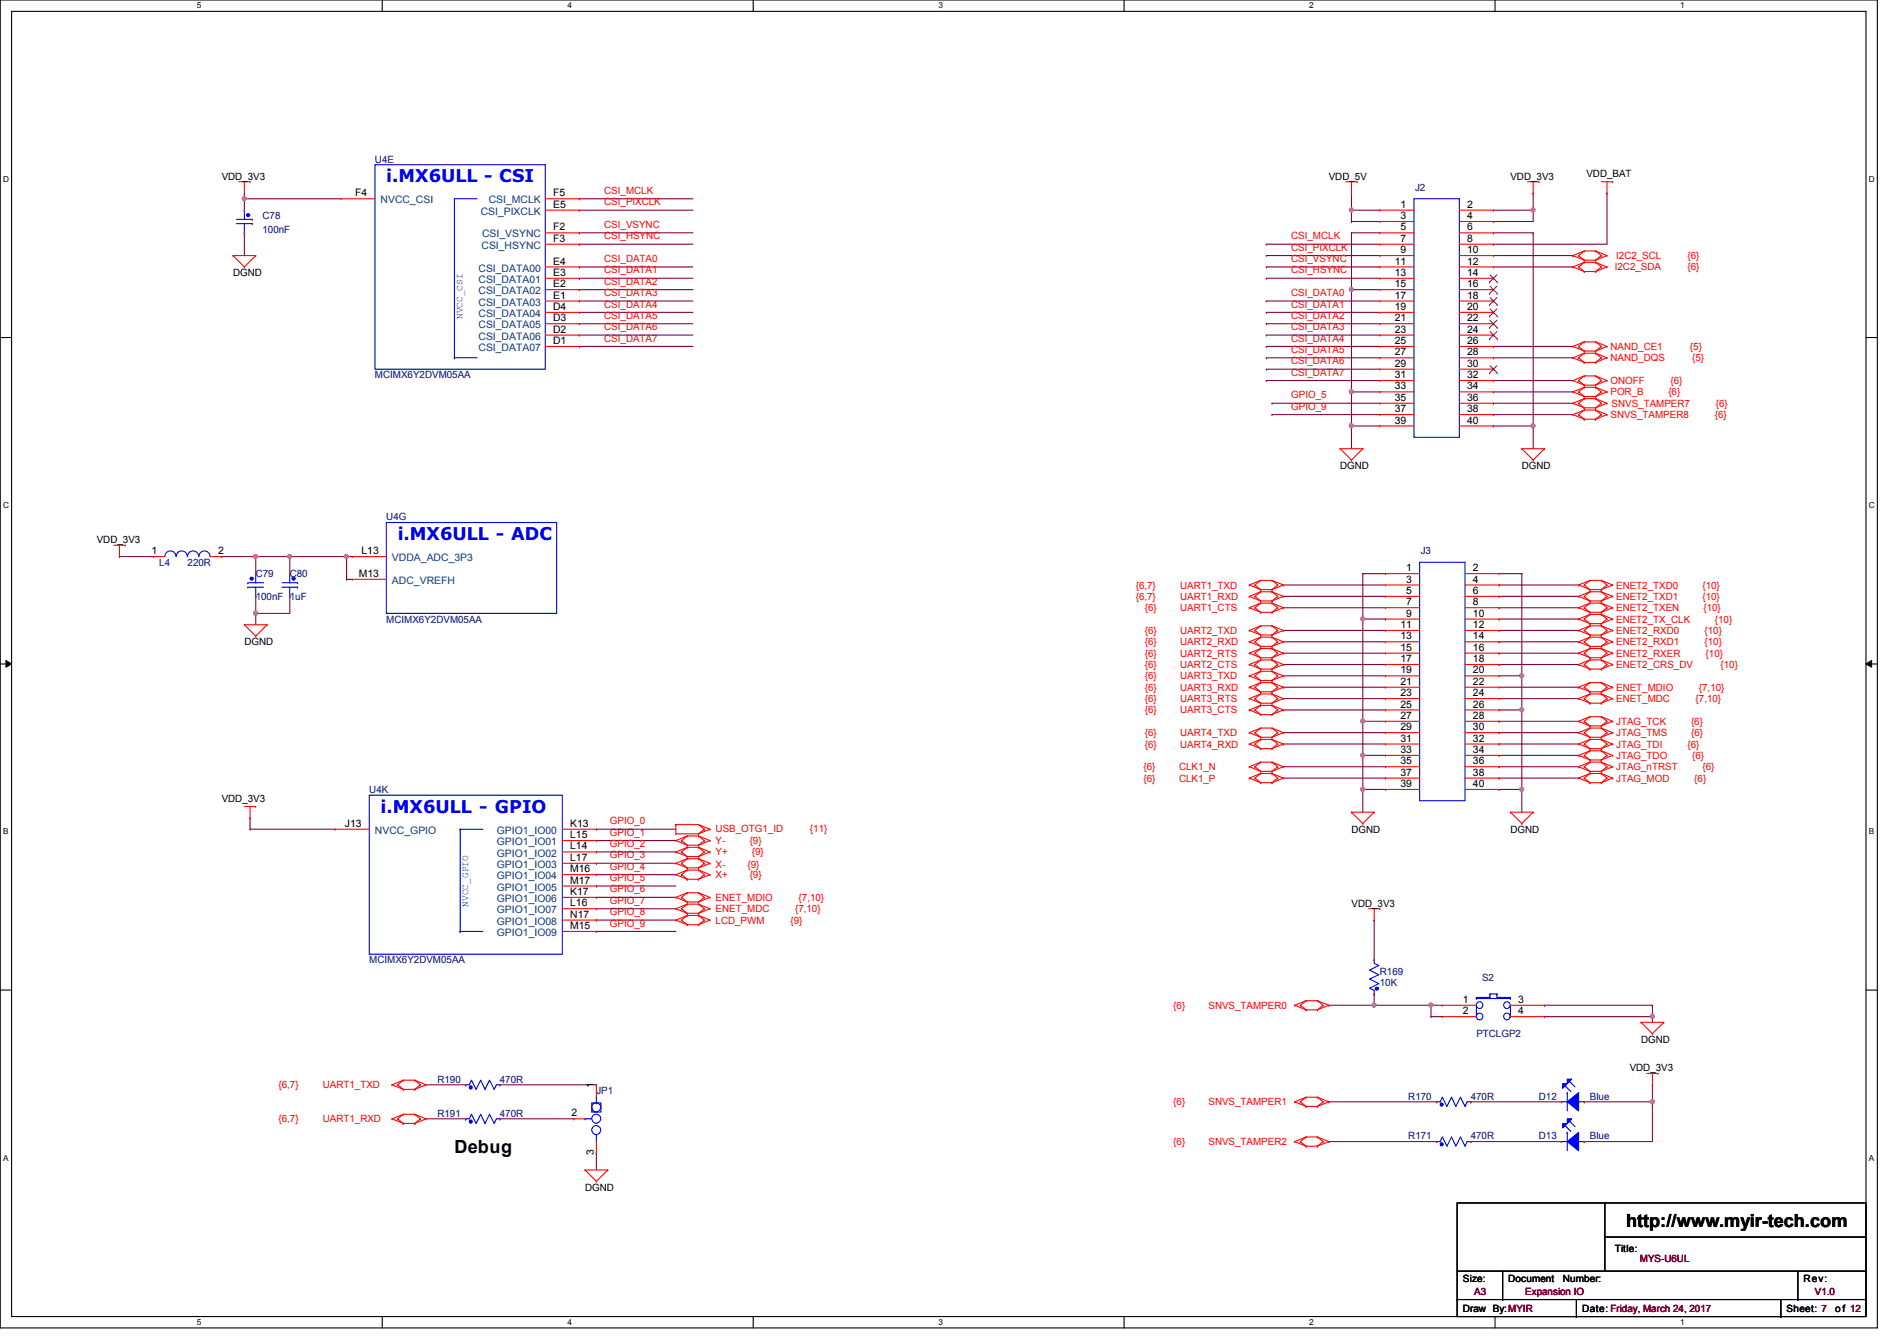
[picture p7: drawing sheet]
<svg xmlns="http://www.w3.org/2000/svg" width="297mm" height="210mm" viewBox="0 0 297 210" stroke-linecap="round" stroke-linejoin="round" font-family="sans-serif">
<defs><g id="words">
<g font-size="2.8" fill="#00f">
<text x="60.5" y="28.5">i.MX6ULL - CSI</text>
<text x="62.3" y="84.5">i.MX6ULL - ADC</text>
<text x="59.6" y="127.2">i.MX6ULL - GPIO</text>
</g>
<g font-size="2.8">
<text x="71.2" y="180.4">Debug</text>
<text x="254.6" y="192">http://www.myir-tech.com</text>
</g>
<g font-size="1.6">
<text x="34.7" y="28.1">VDD_3V3</text>
<text x="208.1" y="28.1">VDD_5V</text>
<text x="236.5" y="28.1">VDD_3V3</text>
<text x="248.4" y="27.8">VDD_BAT</text>
<text x="55.6" y="30.7">F4</text>
<text x="86.6" y="32.5">E5</text>
<text x="86.6" y="30.7">F5</text>
<text x="219.3" y="32.5">1</text>
<text x="219.3" y="34.3">3</text>
<text x="229.7" y="32.5">2</text>
<text x="229.7" y="34.3">4</text>
<text x="86.6" y="36.1">F2</text>
<text x="86.6" y="41.4">E4</text>
<text x="86.6" y="37.8">F3</text>
<text x="218.4" y="41.4">11</text>
<text x="219.3" y="36.1">5</text>
<text x="219.3" y="37.8">7</text>
<text x="219.3" y="39.6">9</text>
<text x="229.7" y="36.1">6</text>
<text x="229.7" y="37.8">8</text>
<text x="229.7" y="39.6">10</text>
<text x="229.7" y="41.4">12</text>
<text x="36.5" y="43.2">DGND</text>
<text x="86.6" y="43.2">E3</text>
<text x="86.6" y="45">E2</text>
<text x="86.6" y="46.7">E1</text>
<text x="218.4" y="43.2">13</text>
<text x="218.4" y="45">15</text>
<text x="218.4" y="46.7">17</text>
<text x="229.7" y="43.2">14</text>
<text x="229.7" y="45">16</text>
<text x="229.7" y="46.7">18</text>
<text x="86.6" y="48.5">D4</text>
<text x="86.6" y="50.3">D3</text>
<text x="86.6" y="52.1">D2</text>
<text x="86.6" y="53.8">D1</text>
<text x="218.4" y="48.5">19</text>
<text x="218.4" y="50.3">21</text>
<text x="218.4" y="52.1">23</text>
<text x="218.4" y="53.8">25</text>
<text x="229.7" y="48.5">20</text>
<text x="229.7" y="50.3">22</text>
<text x="229.7" y="52.1">24</text>
<text x="229.7" y="53.8">26</text>
<text x="218.4" y="55.6">27</text>
<text x="218.4" y="57.4">29</text>
<text x="218.4" y="59.2">31</text>
<text x="229.7" y="55.6">28</text>
<text x="229.7" y="57.4">30</text>
<text x="229.7" y="59.2">32</text>
<text x="218.4" y="61">33</text>
<text x="218.4" y="62.7">35</text>
<text x="218.4" y="64.5">37</text>
<text x="229.7" y="61">34</text>
<text x="229.7" y="62.7">36</text>
<text x="229.7" y="64.5">38</text>
<text x="218.4" y="66.3">39</text>
<text x="229.7" y="66.3">40</text>
<text x="209.8" y="73.4">DGND</text>
<text x="238.3" y="73.4">DGND</text>
<text x="15.2" y="85">VDD_3V3</text>
<text x="23.7" y="86.7">1</text>
<text x="34.2" y="86.7">2</text>
<text x="56.6" y="86.7">L13</text>
<text x="220.2" y="89.4">1</text>
<text x="230.6" y="89.4">2</text>
<text x="56.2" y="90.3">M13</text>
<text x="220.2" y="91.2">3</text>
<text x="220.2" y="93">5</text>
<text x="220.2" y="94.7">7</text>
<text x="230.6" y="91.2">4</text>
<text x="230.6" y="93">6</text>
<text x="230.6" y="94.7">8</text>
<text x="38.3" y="101">DGND</text>
<text x="219.3" y="98.3">11</text>
<text x="219.3" y="100.1">13</text>
<text x="219.3" y="101.9">15</text>
<text x="220.2" y="96.5">9</text>
<text x="230.6" y="96.5">10</text>
<text x="230.6" y="98.3">12</text>
<text x="230.6" y="100.1">14</text>
<text x="230.6" y="101.9">16</text>
<text x="219.3" y="103.6">17</text>
<text x="219.3" y="105.4">19</text>
<text x="219.3" y="107.2">21</text>
<text x="230.6" y="103.6">18</text>
<text x="230.6" y="105.4">20</text>
<text x="230.6" y="107.2">22</text>
<text x="219.3" y="109">23</text>
<text x="219.3" y="110.7">25</text>
<text x="219.3" y="112.5">27</text>
<text x="230.6" y="109">24</text>
<text x="230.6" y="110.7">26</text>
<text x="230.6" y="112.5">28</text>
<text x="219.3" y="114.3">29</text>
<text x="219.3" y="116.1">31</text>
<text x="219.3" y="117.9">33</text>
<text x="219.3" y="119.6">35</text>
<text x="230.6" y="114.3">30</text>
<text x="230.6" y="116.1">32</text>
<text x="230.6" y="117.9">34</text>
<text x="230.6" y="119.6">36</text>
<text x="34.7" y="125.6">VDD_3V3</text>
<text x="219.3" y="121.4">37</text>
<text x="219.3" y="123.2">39</text>
<text x="230.6" y="121.4">38</text>
<text x="230.6" y="123.2">40</text>
<text x="54" y="129.4">J13</text>
<text x="89.3" y="129.4">K13</text>
<text x="89.3" y="131.2">L15</text>
<text x="211.6" y="130.3">DGND</text>
<text x="236.5" y="130.3">DGND</text>
<text x="89.3" y="133">L14</text>
<text x="89.3" y="134.7">L17</text>
<text x="89.3" y="136.5">M16</text>
<text x="89.3" y="138.3">M17</text>
<text x="89.3" y="140.1">K17</text>
<text x="89.3" y="141.9">L16</text>
<text x="89.3" y="143.6">N17</text>
<text x="211.6" y="141.9">VDD_3V3</text>
<text x="89.3" y="145.4">M15</text>
<text x="229.1" y="157">1</text>
<text x="229.1" y="158.7">2</text>
<text x="237.7" y="157">3</text>
<text x="237.7" y="158.7">4</text>
<text x="255.2" y="167.7">VDD_3V3</text>
<text x="257" y="163.2">DGND</text>
<text x="93" y="170.3" transform="rotate(-90 93 170.3)">1</text>
<text x="89.5" y="174.8">2</text>
<text x="93" y="180.8" transform="rotate(-90 93 180.8)">3</text>
<text x="91.6" y="186.4">DGND</text>
<text x="252.9" y="196">Title:</text>
<text x="229.1" y="200.7">Size:</text>
<text x="236.2" y="200.7">Document</text>
<text x="244.7" y="200.7">Number:</text>
<text x="282.4" y="200.7">Rev:</text>
<text x="229.1" y="205.4">Draw By:MYIR</text>
<text x="247.7" y="205.4">Date: Friday, March 24, 2017</text>
<text x="279.7" y="205.4">Sheet: 7</text>
<text x="287.4" y="205.4">o f 12</text>
</g>
<g font-size="1.6" fill="#000080">
<text x="58.7" y="25.4">U4E</text>
<text x="221.6" y="29.9">J2</text>
<text x="41.1" y="34.3">C78</text>
<text x="41.1" y="36.4">100nF</text>
<text x="58.7" y="59.2">MCIMX6Y2DVM05AA</text>
<text x="60.5" y="81.4">U4G</text>
<text x="24.9" y="88.6">L4</text>
<text x="29.4" y="88.6">220R</text>
<text x="222.5" y="86.8">J3</text>
<text x="40" y="90.3">C79</text>
<text x="40" y="93.9">100nF</text>
<text x="45.4" y="90.3">C80</text>
<text x="45.4" y="93.9">1uF</text>
<text x="60.5" y="97.5">MCIMX6Y2DVM05AA</text>
<text x="57.8" y="124.1">U4K</text>
<text x="57.8" y="150.8">MCIMX6Y2DVM05AA</text>
<text x="216.1" y="152.6">R169</text>
<text x="216.1" y="154.3">10K</text>
<text x="232.1" y="153.6">S2</text>
<text x="231.2" y="162.3">PTCLGP2</text>
<text x="68.5" y="169.5">R190</text>
<text x="78.3" y="169.5">470R</text>
<text x="93.4" y="171.2">JP1</text>
<text x="220.5" y="172.1">R170</text>
<text x="230.3" y="172.1">470R</text>
<text x="241" y="172.1">D12</text>
<text x="249" y="172.1">Blue</text>
<text x="68.5" y="174.8">R191</text>
<text x="78.3" y="174.8">470R</text>
<text x="220.5" y="178.4">R171</text>
<text x="230.3" y="178.4">470R</text>
<text x="241" y="178.4">D13</text>
<text x="249" y="178.4">Blue</text>
</g>
<g font-size="1.6" fill="#004080">
<text x="59.6" y="31.8">NVCC_CSI</text>
<text x="75.3" y="33.6">CSI_PIXCLK</text>
<text x="76.5" y="31.8">CSI_MCLK</text>
<text x="75.4" y="38.9">CSI_HSYNC</text>
<text x="75.5" y="37.2">CSI_VSYNC</text>
<text x="74.9" y="42.5">CSI_DATA00</text>
<text x="74.9" y="44.3">CSI_DATA01</text>
<text x="74.9" y="46.1">CSI_DATA02</text>
<text x="74.9" y="47.8">CSI_DATA03</text>
<text x="74.9" y="49.6">CSI_DATA04</text>
<text x="74.9" y="51.4">CSI_DATA05</text>
<text x="74.9" y="53.2">CSI_DATA06</text>
<text x="74.9" y="54.9">CSI_DATA07</text>
<text x="61.4" y="87.8">VDDA_ADC_3P3</text>
<text x="61.4" y="91.4">ADC_VREFH</text>
<text x="58.7" y="130.5">NVCC_GPIO</text>
<text x="77.8" y="130.5">GPIO1_IO00</text>
<text x="77.8" y="132.3">GPIO1_IO01</text>
<text x="77.8" y="134.1">GPIO1_IO02</text>
<text x="77.8" y="135.8">GPIO1_IO03</text>
<text x="77.8" y="137.6">GPIO1_IO04</text>
<text x="77.8" y="139.4">GPIO1_IO05</text>
<text x="77.8" y="141.2">GPIO1_IO06</text>
<text x="77.8" y="143">GPIO1_IO07</text>
<text x="77.8" y="144.7">GPIO1_IO08</text>
<text x="77.8" y="146.5">GPIO1_IO09</text>
</g>
<g font-size="1.6" fill="#f00">
<text x="94.6" y="30.4">CSI_MCLK</text>
<text x="94.6" y="32.1">CSI_PIXCLK</text>
<text x="94.6" y="35.7">CSI_VSYNC</text>
<text x="94.6" y="37.5">CSI_HSYNC</text>
<text x="94.6" y="41">CSI_DATA0</text>
<text x="202.2" y="37.5">CSI_MCLK</text>
<text x="202.2" y="39.2">CSI_PIXCLK</text>
<text x="202.2" y="41">CSI_VSYNC</text>
<text x="253.1" y="40.6">I2C2_SCL</text>
<text x="264.2" y="40.6">{6}</text>
<text x="94.6" y="42.8">CSI_DATA1</text>
<text x="94.6" y="44.6">CSI_DATA2</text>
<text x="94.6" y="46.4">CSI_DATA3</text>
<text x="202.2" y="42.8">CSI_HSYNC</text>
<text x="202.2" y="46.4">CSI_DATA0</text>
<text x="252.9" y="42.3">I2C2_SDA</text>
<text x="264.2" y="42.3">{6}</text>
<text x="94.6" y="48.1">CSI_DATA4</text>
<text x="94.6" y="49.9">CSI_DATA5</text>
<text x="94.6" y="51.7">CSI_DATA6</text>
<text x="94.6" y="53.5">CSI_DATA7</text>
<text x="202.2" y="48.1">CSI_DATA1</text>
<text x="202.2" y="49.9">CSI_DATA2</text>
<text x="202.2" y="51.7">CSI_DATA3</text>
<text x="202.2" y="53.5">CSI_DATA4</text>
<text x="202.2" y="55.2">CSI_DATA5</text>
<text x="202.2" y="57">CSI_DATA6</text>
<text x="202.2" y="58.8">CSI_DATA7</text>
<text x="252.2" y="54.8">NAND_CE1</text>
<text x="252.2" y="56.6">NAND_DQS</text>
<text x="264.6" y="54.8">{5}</text>
<text x="265" y="56.6">{5}</text>
<text x="202.2" y="62.4">GPIO_5</text>
<text x="202.2" y="64.1">GPIO_9</text>
<text x="252.2" y="65.4">SNVS_TAMPER8</text>
<text x="252.2" y="60.1">ONOFF</text>
<text x="252.2" y="61.9">POR_B</text>
<text x="252.3" y="63.7">SNVS_TAMPER7</text>
<text x="261.2" y="61.9">{6}</text>
<text x="261.6" y="60.1">{6}</text>
<text x="268.5" y="65.4">{6}</text>
<text x="268.7" y="63.7">{6}</text>
<text x="177.8" y="92.1">{6,7}</text>
<text x="177.8" y="93.9">{6,7}</text>
<text x="179.3" y="95.7">{6}</text>
<text x="184.8" y="92.1">UART1_TXD</text>
<text x="184.8" y="93.9">UART1_RXD</text>
<text x="184.8" y="95.7">UART1_CTS</text>
<text x="253.1" y="92.1">ENET2_TXD0</text>
<text x="253.1" y="93.9">ENET2_TXD1</text>
<text x="253.1" y="95.7">ENET2_TXEN</text>
<text x="266.6" y="92.1">{10}</text>
<text x="266.6" y="93.9">{10}</text>
<text x="266.7" y="95.7">{10}</text>
<text x="179.3" y="99.2">{6}</text>
<text x="179.3" y="101">{6}</text>
<text x="184.8" y="99.2">UART2_TXD</text>
<text x="184.8" y="101">UART2_RXD</text>
<text x="253.1" y="97.5">ENET2_TX_CLK</text>
<text x="253.1" y="99.2">ENET2_RXD0</text>
<text x="253.1" y="101">ENET2_RXD1</text>
<text x="266.9" y="99.2">{10}</text>
<text x="266.9" y="101">{10}</text>
<text x="268.5" y="97.5">{10}</text>
<text x="179.3" y="102.8">{6}</text>
<text x="179.3" y="104.6">{6}</text>
<text x="179.3" y="106.3">{6}</text>
<text x="184.8" y="102.8">UART2_RTS</text>
<text x="184.8" y="104.6">UART2_CTS</text>
<text x="184.8" y="106.3">UART3_TXD</text>
<text x="253.1" y="102.8">ENET2_RXER</text>
<text x="253.1" y="104.6">ENET2_CRS_DV</text>
<text x="267.1" y="102.8">{10}</text>
<text x="269.4" y="104.6">{10}</text>
<text x="179.3" y="108.1">{6}</text>
<text x="179.3" y="109.9">{6}</text>
<text x="179.3" y="111.7">{6}</text>
<text x="184.8" y="108.1">UART3_RXD</text>
<text x="184.8" y="109.9">UART3_RTS</text>
<text x="184.8" y="111.7">UART3_CTS</text>
<text x="253.1" y="113.5">JTAG_TCK</text>
<text x="253.1" y="108.1">ENET_MDIO</text>
<text x="253.1" y="109.9">ENET_MDC</text>
<text x="264.8" y="113.5">{6}</text>
<text x="265.5" y="109.9">{7,10}</text>
<text x="266" y="108.1">{7,10}</text>
<text x="179.3" y="115.2">{6}</text>
<text x="179.3" y="117">{6}</text>
<text x="184.8" y="115.2">UART4_TXD</text>
<text x="184.8" y="117">UART4_RXD</text>
<text x="253.1" y="115.2">JTAG_TMS</text>
<text x="253.1" y="117">JTAG_TDI</text>
<text x="253.1" y="118.8">JTAG_TDO</text>
<text x="264.2" y="117">{6}</text>
<text x="264.8" y="115.2">{6}</text>
<text x="265" y="118.8">{6}</text>
<text x="179.1" y="120.6">{6}</text>
<text x="179.1" y="122.3">{6}</text>
<text x="184.6" y="120.6">CLK1_N</text>
<text x="184.6" y="122.3">CLK1_P</text>
<text x="253.1" y="120.6">JTAG_nTRST</text>
<text x="253.1" y="122.3">JTAG_MOD</text>
<text x="265.3" y="122.3">{6}</text>
<text x="266.6" y="120.6">{6}</text>
<text x="95.5" y="130.8">GPIO_1</text>
<text x="95.5" y="129">GPIO_0</text>
<text x="112.1" y="130.2">USB_OTG1_ID</text>
<text x="126.8" y="130.2">{11}</text>
<text x="95.5" y="134.4">GPIO_3</text>
<text x="95.5" y="132.6">GPIO_2</text>
<text x="95.5" y="136.1">GPIO_4</text>
<text x="95.5" y="137.9">GPIO_5</text>
<text x="112.1" y="133.9">Y+</text>
<text x="112.1" y="132.1">Y-</text>
<text x="112.1" y="135.8">X-</text>
<text x="112.1" y="137.5">X+</text>
<text x="117" y="135.8">{9}</text>
<text x="117.4" y="132.1">{9}</text>
<text x="117.4" y="137.5">{9}</text>
<text x="117.7" y="133.9">{9}</text>
<text x="95.5" y="143.3">GPIO_8</text>
<text x="95.5" y="141.5">GPIO_7</text>
<text x="95.5" y="139.7">GPIO_6</text>
<text x="112.1" y="141">ENET_MDIO</text>
<text x="112.1" y="142.8">ENET_MDC</text>
<text x="124.5" y="142.8">{7,10}</text>
<text x="125" y="141">{7,10}</text>
<text x="95.5" y="145">GPIO_9</text>
<text x="112.1" y="144.6">LCD_PWM</text>
<text x="123.8" y="144.6">{9}</text>
<text x="183.7" y="157.9">{6}</text>
<text x="189.2" y="157.9">SNVS_TAMPER0</text>
<text x="43.6" y="170.3">{6,7}</text>
<text x="50.5" y="170.3">UART1_TXD</text>
<text x="183.7" y="173">{6}</text>
<text x="189.2" y="173">SNVS_TAMPER1</text>
<text x="43.6" y="175.7">{6,7}</text>
<text x="50.5" y="175.7">UART1_RXD</text>
<text x="183.7" y="179.2">{6}</text>
<text x="189.2" y="179.2">SNVS_TAMPER2</text>
</g>
<g font-size="1.6" fill="#800000">
<text x="256.8" y="197.6">MYS-U6UL</text>
<text x="230.8" y="202.7">A3</text>
<text x="238.8" y="202.7">Expansion IO</text>
<text x="284.2" y="202.7">V1.0</text>
</g>
<g font-size="1.5" fill="#00f">
<text x="72.4" y="50" transform="rotate(-90 72.4 50)">NVCC_CSI</text>
<text x="73.3" y="141.9" transform="rotate(-90 73.3 141.9)">NVCC_GPIO</text>
</g>
<g font-size="1.3">
<text x="30.8" y="1.3">5</text>
<text x="88.9" y="1.3">4</text>
<text x="146.9" y="1.3">3</text>
<text x="205" y="1.3">2</text>
<text x="263.1" y="1.3">1</text>
<text x=".5" y="28.4">D</text>
<text x="292.6" y="28.4">D</text>
<text x=".5" y="79.5">C</text>
<text x="292.6" y="79.5">C</text>
<text x=".5" y="130.6">B</text>
<text x="292.6" y="130.6">B</text>
<text x=".5" y="181.7">A</text>
<text x="292.6" y="181.7">A</text>
<text x="30.8" y="207.4">5</text>
<text x="88.9" y="207.4">4</text>
<text x="146.9" y="207.4">3</text>
<text x="205" y="207.4">2</text>
<text x="263.1" y="207.4">1</text>
</g>
</g></defs>
<path d="M0 0h294v207.9h-294zM1.8 1.8h290.4v204.3h-290.4z" fill="none" stroke="#000" stroke-width=".17"/>
<g fill="#fff">
<path d="M30.8 .2h.7v1.4h-.7z"/>
<path d="M30.8 206.2h.7v1.4h-.7z"/>
</g>
<path d="M59.9 0v1.8M59.9 206.1v1.8" fill="none" stroke="#000" stroke-width=".17"/>
<g fill="#fff">
<path d="M88.9 .2h.6v1.4h-.6z"/>
<path d="M88.9 206.2h.6v1.4h-.6z"/>
</g>
<path d="M117.9 0v1.8M117.9 206.1v1.8" fill="none" stroke="#000" stroke-width=".17"/>
<g fill="#fff">
<path d="M146.9 .2h.7v1.4h-.7z"/>
<path d="M146.9 206.2h.7v1.4h-.7z"/>
</g>
<path d="M176 0v1.8M176 206.1v1.8" fill="none" stroke="#000" stroke-width=".17"/>
<g fill="#fff">
<path d="M205 .2h.7v1.4h-.7z"/>
<path d="M205 206.2h.7v1.4h-.7z"/>
</g>
<path d="M234.1 0v1.8M234.1 206.1v1.8" fill="none" stroke="#000" stroke-width=".17"/>
<g fill="#fff">
<path d="M263.1 .2h.7v1.4h-.7z"/>
<path d="M263.1 206.2h.7v1.4h-.7z"/>
<path d="M.5 27.3h.9v1.4h-.9z"/>
<path d="M292.6 27.3h.9v1.4h-.9z"/>
<path d="M.5 78.4h.9v1.4h-.9z"/>
<path d="M292.6 78.4h.9v1.4h-.9z"/>
</g>
<path d="M0 52.8h1.8M292.2 52.8h1.8" fill="none" stroke="#000" stroke-width=".17"/>
<g fill="#fff">
<path d="M.5 129.5h.8v1.4h-.8z"/>
<path d="M292.6 129.5h.9v1.4h-.9z"/>
</g>
<path d="M0 103.9h1.8M292.2 103.9h1.8" fill="none" stroke="#000" stroke-width=".17"/>
<path d="M.9 103.4l.9 .5-.9 .5zM292.2 103.9l.9-.5v1z" fill="#000"/>
<path d="M.9 103.4l.9 .5-.9 .5zM292.2 103.9l.9-.5v1z" fill="none" stroke="#000" stroke-width=".16"/>
<g fill="#fff">
<path d="M.5 180.5h.8v1.4h-.8z"/>
<path d="M292.6 180.5h.9v1.4h-.9z"/>
</g>
<path d="M0 155h1.8M292.2 155h1.8" fill="none" stroke="#000" stroke-width=".17"/>
<path d="M38.3 36.4h.1M38.3 31.1h.1M38.3 31.1v1.8M38.3 36.4v3.6M38.3 31.1h15.1" fill="none" stroke="#800040" stroke-width=".17"/>
<circle cx="38.2" cy="31.1" r=".32" fill="#f0f"/>
<circle cx="38.2" cy="31.1" r=".32" fill="none" stroke="#f0f" stroke-width=".17"/>
<g fill="none" stroke="#800040" stroke-width=".17">
<path d="M90.7 31.1h.1M90.7 32.9h.1M90.7 36.4h.1M90.7 38.2h.1M90.7 31.1h17.8M90.7 32.9h17.8M90.7 36.4h17.8M90.7 38.2h17.8M90.7 41.8h.1M90.7 43.6h.1M90.7 45.3h.1M90.7 47.1h.1"/>
<path d="M90.7 48.9h.1M90.7 50.7h.1M90.7 52.5h.1M90.7 54.2h.1M90.7 41.8h17.8M90.7 43.6h17.8M90.7 45.3h17.8M90.7 47.1h17.8M90.7 48.9h17.8M90.7 50.7h17.8M90.7 52.5h17.8M90.7 54.2h17.8"/>
<path d="M40 93.3h.1M40 93.3v2.7M45.4 93.3h.1M45.4 93.3v2.7M93.4 131.6h.1M93.4 129.8h.1M93.4 135.1h.1M93.4 133.3h.1M93.4 136.9h.1M93.4 138.7h.1M93.4 131.6h12.4M93.4 129.8h12.4"/>
<path d="M93.4 135.1h12.4M93.4 133.3h12.4M93.4 136.9h12.4M93.4 138.7h12.4M93.4 144h.1M93.4 142.2h.1M93.4 140.5h.1M93.4 145.8h.1M93.4 144h12.4M93.4 142.2h12.4M93.4 140.5h12.4M93.4 145.8h12.4"/>
</g>
<circle cx="40" cy="96" r=".32" fill="#f0f"/>
<circle cx="40" cy="96" r=".32" fill="none" stroke="#f0f" stroke-width=".17"/>
<path d="M40 96h.1M40 87.1h.1M40 96v1.8M40 87.1h5.4" fill="none" stroke="#800040" stroke-width=".17"/>
<circle cx="45.4" cy="87.1" r=".32" fill="#f0f"/>
<circle cx="45.4" cy="87.1" r=".32" fill="none" stroke="#f0f" stroke-width=".17"/>
<path d="M45.4 87.1h.1M45.4 87.1v2.7M45.4 87.1h9.8M54.3 87.1h.1" fill="none" stroke="#800040" stroke-width=".17"/>
<circle cx="54.2" cy="87.1" r=".32" fill="#f0f"/>
<circle cx="54.2" cy="87.1" r=".32" fill="none" stroke="#f0f" stroke-width=".17"/>
<g fill="none" stroke="#800040" stroke-width=".17">
<path d="M38.3 30.2h.1M38.3 30.2v.9M18.7 87.1h.1M18.7 87.1h5.3M34.7 87.1h.1M34.7 87.1h5.3M40 87.1h.1M40 96h.1M40 87.1v2.7M40 96h5.4M54.3 87.1h.1M54.3 90.7h.1"/>
<path d="M54.3 87.1v3.6M54.3 90.7h.9M39.2 128h.1M39.2 129.8h.1M39.2 128v1.8M39.2 129.8h13.3"/>
</g>
<circle cx="40" cy="87.1" r=".32" fill="#f0f"/>
<circle cx="40" cy="87.1" r=".32" fill="none" stroke="#f0f" stroke-width=".17"/>
<g fill="none" stroke="#800040" stroke-width=".17">
<path d="M233.8 64.9h.1M233.8 64.9h12.5M201 98.7h.1M201 98.7h16M201 104h.1M201 102.2h.1M201 100.5h.1M201 104h16M201 102.2h16M201 100.5h16M208.1 157.4h.1M208.1 157.4h7.1"/>
<path d="M224.1 157.4h.1M224.1 159.1h.1M224.1 157.4h1.7M224.1 157.4v1.7M224.1 159.1h1.7M241.8 157.4h.1M241.8 157.4h16.9M258.7 157.4h.1M258.7 157.4v1.7"/>
</g>
<circle cx="258.7" cy="159.1" r=".32" fill="#f0f"/>
<circle cx="258.7" cy="159.1" r=".32" fill="none" stroke="#f0f" stroke-width=".17"/>
<path d="M215.2 155.6h.1M215.2 157.4h.1M215.2 155.6v1.8M215.2 157.4h8.9M241.8 159.1h.1M241.8 159.1h16.9M258.7 159.1h.1M258.7 159.1v.9" fill="none" stroke="#800040" stroke-width=".17"/>
<circle cx="224" cy="157.3" r=".32" fill="#f0f"/>
<circle cx="224" cy="157.3" r=".32" fill="none" stroke="#f0f" stroke-width=".17"/>
<circle cx="215.2" cy="157.3" r=".32" fill="#f0f"/>
<circle cx="215.2" cy="157.3" r=".32" fill="none" stroke="#f0f" stroke-width=".17"/>
<g fill="none" stroke="#800040" stroke-width=".17">
<path d="M215.2 144h.1M215.2 144v6.2M208.1 172.5h.1M208.1 178.7h.1M208.1 172.5h16.9M208.1 178.7h16.9M230.3 172.5h.1M230.3 178.7h.1M230.3 172.5h14.2M230.3 178.7h14.2M248.1 172.5h.1M248.1 178.7h.1"/>
<path d="M248.1 178.7h10.6M258.7 169.8h.1M258.7 169.8v2.7h-10.6"/>
</g>
<circle cx="258.7" cy="172.4" r=".32" fill="#f0f"/>
<circle cx="258.7" cy="172.4" r=".32" fill="none" stroke="#f0f" stroke-width=".17"/>
<g fill="none" stroke="#800040" stroke-width=".17">
<path d="M198.3 38.2h.1M198.3 38.2h17.8M211.6 30.2h.1M211.6 34.7h.1M211.6 32.9h.1M211.6 30.2v4.5M211.6 34.7h4.5M211.6 32.9h4.5M198.3 40h.1M198.3 41.8h.1M198.3 43.6h.1M198.3 40h17.8"/>
<path d="M198.3 41.8h17.8M198.3 43.6h17.8M199.2 63.1h.1M199.2 64.9h.1M199.2 63.1h16.9M199.2 64.9h16.9M66.7 169.8h6.2M66.7 175.1h6.2M72.9 169.8h.1M72.9 175.1h.1M258.7 172.5h.1M258.7 172.5v6.2"/>
<path d="M93.4 180.5h.1M93.4 180.5v2.6"/>
</g>
<circle cx="211.6" cy="32.9" r=".32" fill="#f0f"/>
<circle cx="211.6" cy="32.9" r=".32" fill="none" stroke="#f0f" stroke-width=".17"/>
<path d="M233.8 32.9h.1M240.1 30.2h.1M240.1 30.2v2.7h-6.3" fill="none" stroke="#800040" stroke-width=".17"/>
<circle cx="240" cy="32.9" r=".32" fill="#f0f"/>
<circle cx="240" cy="32.9" r=".32" fill="none" stroke="#f0f" stroke-width=".17"/>
<path d="M211.6 36.4h.1M211.6 36.4h4.5M211.6 36.4v8.9M233.8 34.7h.1M233.8 36.4h.1M233.8 36.4h6.3M240.1 32.9h.1M240.1 36.4h.1M240.1 32.9v1.8h-6.3M240.1 36.4v30.3" fill="none" stroke="#800040" stroke-width=".17"/>
<circle cx="240" cy="66.6" r=".32" fill="#f0f"/>
<circle cx="240" cy="66.6" r=".32" fill="none" stroke="#f0f" stroke-width=".17"/>
<g fill="none" stroke="#800040" stroke-width=".17">
<path d="M233.8 38.2h.1M251.6 30.2h.1M251.6 30.2v8h-17.8M211.6 66.7h.1M211.6 66.7h4.5M211.6 66.7v3.5M233.8 66.7h.1M233.8 66.7h6.3M240.1 66.7h.1M240.1 66.7v3.5M234.7 91.6h.1M234.7 93.3h.1"/>
<path d="M234.7 95.1h.1M234.7 96.9h.1M234.7 98.7h.1M234.7 91.6h12.5M234.7 93.3h12.5M234.7 95.1h12.5M234.7 96.9h12.5M234.7 98.7h12.5M234.7 89.8h3.6M238.3 89.8h.1M238.3 89.8v16M201 111.1h.1"/>
<path d="M201 109.3h.1M201 105.8h.1M201 107.6h.1M201 114.7h.1M201 116.5h.1M201 114.7h16M201 116.5h16M201 111.1h16M201 109.3h16M201 105.8h16M201 107.6h16M234.7 112.9h.1"/>
<path d="M234.7 114.7h.1M234.7 116.5h.1M234.7 118.2h.1M234.7 100.5h.1M234.7 102.2h.1M234.7 104h.1M234.7 112.9h12.5M234.7 114.7h12.5M234.7 116.5h12.5M234.7 118.2h12.5M234.7 109.3h12.5M234.7 107.6h12.5"/>
<path d="M234.7 100.5h12.5M234.7 102.2h12.5M234.7 104h12.5M238.3 105.8h.1M247.2 107.6h.1M247.2 109.3h.1M201 120h16M201 121.8h16M213.4 123.6h.1M213.4 123.6v3.5M213.4 123.6h3.6M217 120h.1"/>
<path d="M217 121.8h.1M234.7 123.6h.1M234.7 120h.1M234.7 121.8h.1M234.7 123.6h3.6M234.7 120h12.5M234.7 121.8h12.5M238.3 123.6h.1M238.3 123.6v3.5"/>
</g>
<circle cx="238.3" cy="105.8" r=".32" fill="#f0f"/>
<circle cx="238.3" cy="105.8" r=".32" fill="none" stroke="#f0f" stroke-width=".17"/>
<path d="M234.7 105.8h3.6M234.7 111.1h3.6M238.3 105.8h.1M238.3 111.1h.1M238.3 105.8v17.8M238.3 123.6h.1" fill="none" stroke="#800040" stroke-width=".17"/>
<circle cx="238.3" cy="111.1" r=".32" fill="#f0f"/>
<circle cx="238.3" cy="111.1" r=".32" fill="none" stroke="#f0f" stroke-width=".17"/>
<circle cx="238.3" cy="123.5" r=".32" fill="#f0f"/>
<circle cx="238.3" cy="123.5" r=".32" fill="none" stroke="#f0f" stroke-width=".17"/>
<g fill="none" stroke="#800040" stroke-width=".17">
<path d="M201 95.1h.1M201 91.6h.1M201 93.3h.1M201 95.1h16M201 91.6h16M201 93.3h16M213.4 89.8h.1M213.4 96.9h.1M213.4 89.8h3.6M213.4 89.8v7.1M213.4 118.2h.1M213.4 118.2v5.4"/>
<path d="M213.4 118.2h3.6M213.4 123.6h.1"/>
</g>
<circle cx="213.4" cy="118.2" r=".32" fill="#f0f"/>
<circle cx="213.4" cy="118.2" r=".32" fill="none" stroke="#f0f" stroke-width=".17"/>
<circle cx="213.4" cy="123.5" r=".32" fill="#f0f"/>
<circle cx="213.4" cy="123.5" r=".32" fill="none" stroke="#f0f" stroke-width=".17"/>
<path d="M233.8 54.2h.1M233.8 56h.1M233.8 59.6h.1M233.8 54.2h12.5M233.8 56h12.5M233.8 59.6h12.5M233.8 61.3h.1M233.8 61.3h12.5M213.4 96.9v16M213.4 112.9h.1" fill="none" stroke="#800040" stroke-width=".17"/>
<circle cx="213.4" cy="96.9" r=".32" fill="#f0f"/>
<circle cx="213.4" cy="96.9" r=".32" fill="none" stroke="#f0f" stroke-width=".17"/>
<circle cx="213.4" cy="112.9" r=".32" fill="#f0f"/>
<circle cx="213.4" cy="112.9" r=".32" fill="none" stroke="#f0f" stroke-width=".17"/>
<g fill="none" stroke="#800040" stroke-width=".17">
<path d="M198.3 47.1h.1M198.3 48.9h.1M198.3 50.7h.1M198.3 52.5h.1M198.3 54.2h.1M198.3 56h.1M198.3 57.8h.1M198.3 59.6h.1M198.3 47.1h17.8M198.3 48.9h17.8M198.3 50.7h17.8M198.3 52.5h17.8"/>
<path d="M198.3 54.2h17.8M198.3 56h17.8M198.3 57.8h17.8M198.3 59.6h17.8M211.6 45.3h.1M211.6 45.3h4.5M211.6 45.3v16M213.4 96.9h3.6M217 96.9h.1"/>
</g>
<circle cx="211.6" cy="61.3" r=".32" fill="#f0f"/>
<circle cx="211.6" cy="61.3" r=".32" fill="none" stroke="#f0f" stroke-width=".17"/>
<circle cx="211.6" cy="45.3" r=".32" fill="#f0f"/>
<circle cx="211.6" cy="45.3" r=".32" fill="none" stroke="#f0f" stroke-width=".17"/>
<path d="M211.6 61.3h.1M211.6 61.3h4.5M211.6 61.3v5.4M213.4 112.9h.1M213.4 118.2h.1M213.4 112.9h3.6M213.4 112.9v5.3" fill="none" stroke="#800040" stroke-width=".17"/>
<circle cx="211.6" cy="66.6" r=".32" fill="#f0f"/>
<circle cx="211.6" cy="66.6" r=".32" fill="none" stroke="#f0f" stroke-width=".17"/>
<path d="M233.8 40h12.5M233.8 41.8h12.5M246.3 40h.1M246.3 41.8h.1M233.8 63.1h.1M233.8 63.1h12.5M78.3 169.8h15.1M78.3 175.1h11.5M89.8 175.1h.1M93.4 169.8h.1" fill="none" stroke="#800040" stroke-width=".17"/>
<g fill="none" stroke="#f00" stroke-width=".17">
<path d="M37.4 28.4h1.8M38.3 30.2h.1M38.3 28.4v1.8M39.2 28.4h.1M210.7 28.4h1.8M211.6 30.2h.1M211.6 28.4v1.8M212.5 28.4h.1M216.1 32.9h.1M216.1 34.7h.1M216.1 36.4h.1M216.1 38.2h.1"/>
<path d="M216.1 32.9h5.3M216.1 34.7h5.3M216.1 36.4h5.3M216.1 38.2h5.3M228.5 32.9h5.3M228.5 34.7h5.3M228.5 36.4h5.3M228.5 38.2h5.3M233.8 32.9h.1M233.8 34.7h.1M233.8 36.4h.1M233.8 38.2h.1"/>
<path d="M239.2 28.4h1.8M240.1 30.2h.1M240.1 28.4v1.8M241 28.4h.1M248.1 39.3h.1M248.1 39.3h1.7M248.1 39.3l-1.8 .7M248.1 39.3l-.9 .7M249.8 39.3h.1M249.8 39.3l1.8 .7M249.8 39.3l.9 .7M250.7 28.4h1.8"/>
<path d="M251.6 30.2h.1M251.6 28.4v1.8M252.5 28.4h.1M36.5 40h.1M36.5 40h3.5M36.5 40l1.8 1.8M38.3 41.8h.1M40 40h.1M40 40l-1.7 1.8M216.1 40h.1M216.1 41.8h.1M216.1 43.6h.1"/>
<path d="M216.1 45.3h.1M216.1 47.1h.1M216.1 48.9h.1M216.1 50.7h.1M216.1 52.5h.1M216.1 54.2h.1M216.1 56h.1M216.1 57.8h.1M216.1 59.6h.1M216.1 40h5.3M216.1 41.8h5.3M216.1 43.6h5.3"/>
<path d="M216.1 45.3h5.3M216.1 47.1h5.3M216.1 48.9h5.3M216.1 50.7h5.3M216.1 52.5h5.3M216.1 54.2h5.3M216.1 56h5.3M216.1 57.8h5.3M216.1 59.6h5.3M228.5 40h5.3M228.5 41.8h5.3M228.5 43.6h5.3"/>
<path d="M228.5 45.3h5.3M228.5 47.1h5.3M228.5 48.9h5.3M228.5 50.7h5.3M228.5 52.5h5.3M228.5 54.2h5.3M228.5 56h5.3M228.5 57.8h5.3M228.5 59.6h5.3M233.8 40h.1M233.8 41.8h.1M233.8 43.6h.1"/>
<path d="M233.8 45.3h.1M233.8 47.1h.1M233.8 48.9h.1M233.8 50.7h.1M233.8 52.5h.1M233.8 54.2h.1M233.8 56h.1M233.8 57.8h.1M233.8 59.6h.1M246.3 54.2h.1M246.3 56h.1M246.3 59.6h.1"/>
<path d="M246.3 40h.1M246.3 41.8h.1M246.3 54.2l1.8 .7M246.3 56l1.8 .7M246.3 59.6l1.8 .7M246.3 40l1.8 .7M246.3 41.8l1.8 .7M247.2 54.2h.1M247.2 56h.1M247.2 59.6h.1M247.2 40h.1M247.2 41.8h.1"/>
<path d="M247.2 54.2l.9 .7M247.2 56l.9 .7M247.2 59.6l.9 .7M247.2 40l.9 .7M247.2 41.8l.9 .7M248.1 53.5h.1M248.1 54.9h.1M248.1 55.3h.1M248.1 56.7h.1M248.1 58.8h.1M248.1 40.7h.1M248.1 41.1h.1"/>
<path d="M248.1 42.5h.1M248.1 54.9h1.7M248.1 53.5h1.7M248.1 53.5l-1.8 .7M248.1 53.5l-.9 .7M248.1 56.7h1.7M248.1 55.3h1.7M248.1 55.3l-1.8 .7M248.1 55.3l-.9 .7M248.1 58.8h1.7M248.1 58.8l-1.8 .8M248.1 58.8l-.9 .8"/>
<path d="M248.1 40.7h1.7M248.1 42.5h1.7M248.1 41.1h1.7M248.1 41.1l-1.8 .7M248.1 41.1l-.9 .7M249.8 54.9h.1M249.8 53.5h.1M249.8 56.7h.1M249.8 55.3h.1M249.8 58.8h.1M249.8 40.7h.1M249.8 42.5h.1"/>
<path d="M249.8 41.1h.1M249.8 53.5l1.8 .7M249.8 53.5l.9 .7M249.8 55.3l1.8 .7M249.8 55.3l.9 .7M249.8 58.8l1.8 .8M249.8 58.8l.9 .8M249.8 41.1l1.8 .7M249.8 41.1l.9 .7M250.7 54.2h.1M250.7 56h.1M250.7 59.6h.1"/>
<path d="M250.7 40h.1M250.7 41.8h.1M250.7 54.2l-.9 .7M250.7 56l-.9 .7M250.7 59.6l-.9 .7M250.7 40l-.9 .7M250.7 41.8l-.9 .7M251.6 54.2h.1M251.6 56h.1M251.6 59.6h.1M251.6 40h.1M251.6 41.8h.1"/>
<path d="M251.6 54.2l-1.8 .7M251.6 56l-1.8 .7M251.6 59.6l-1.8 .7M251.6 40l-1.8 .7M251.6 41.8l-1.8 .7M209.8 70.2h.1M209.8 70.2h3.6M209.8 70.2l1.8 1.8M211.6 72h.1M213.4 70.2h.1M213.4 70.2l-1.8 1.8M216.1 61.3h.1"/>
<path d="M216.1 63.1h.1M216.1 64.9h.1M216.1 66.7h.1M216.1 61.3h5.3M216.1 63.1h5.3M216.1 64.9h5.3M216.1 66.7h5.3M228.5 61.3h5.3M228.5 63.1h5.3M228.5 64.9h5.3M228.5 66.7h5.3M233.8 61.3h.1"/>
<path d="M233.8 63.1h.1M233.8 64.9h.1M233.8 66.7h.1M238.3 70.2h.1M238.3 70.2h3.5M238.3 70.2l1.8 1.8M240.1 72h.1M241.8 70.2h.1M241.8 70.2l-1.7 1.8M246.3 64.9h.1M246.3 61.3h.1M246.3 63.1h.1"/>
<path d="M246.3 64.9l1.8 .7M246.3 61.3l1.8 .8M246.3 63.1l1.8 .7M247.2 64.9h.1M247.2 61.3h.1M247.2 63.1h.1M247.2 64.9l.9 .7M247.2 61.3l.9 .8M247.2 63.1l.9 .7M248.1 64.2h.1M248.1 65.6h.1M248.1 60.3h.1"/>
<path d="M248.1 60.6h.1M248.1 62.1h.1M248.1 62.4h.1M248.1 63.8h.1M248.1 65.6h1.7M248.1 64.2h1.7M248.1 64.2l-1.8 .7M248.1 64.2l-.9 .7M248.1 60.3h1.7M248.1 62.1h1.7M248.1 60.6h1.7M248.1 60.6l-1.8 .7"/>
<path d="M248.1 60.6l-.9 .7M248.1 63.8h1.7M248.1 62.4h1.7M248.1 62.4l-1.8 .7M248.1 62.4l-.9 .7M249.8 65.6h.1M249.8 64.2h.1M249.8 60.3h.1M249.8 62.1h.1M249.8 60.6h.1M249.8 63.8h.1M249.8 62.4h.1"/>
<path d="M249.8 64.2l1.8 .7M249.8 64.2l.9 .7M249.8 60.6l1.8 .7M249.8 60.6l.9 .7M249.8 62.4l1.8 .7M249.8 62.4l.9 .7M250.7 64.9h.1M250.7 61.3h.1M250.7 63.1h.1M250.7 64.9l-.9 .7M250.7 61.3l-.9 .8M250.7 63.1l-.9 .7"/>
<path d="M251.6 64.9h.1M251.6 61.3h.1M251.6 63.1h.1M251.6 64.9l-1.8 .7M251.6 61.3l-1.8 .8M251.6 63.1l-1.8 .7M17.8 85.3h1.8M18.7 87.1h.1M18.7 85.3v1.8M19.6 85.3h.1M24 87.1h.1M24 87.1h1.8"/>
<path d="M32.9 87.1h1.8M34.7 87.1h.1M38.3 97.8h.1M38.3 97.8h3.5M38.3 97.8l1.7 1.8M40 99.6h.1M41.8 97.8h.1M41.8 97.8l-1.8 1.8M195.6 98.7h.1M195.6 91.6h.1M195.6 93.3h.1M195.6 95.1h.1"/>
<path d="M195.6 98.7l1.8 .7M195.6 91.6l1.8 .7M195.6 93.3l1.8 .8M195.6 95.1l1.8 .7M196.5 98.7h.1M196.5 91.6h.1M196.5 93.3h.1M196.5 95.1h.1M196.5 98.7l.9 .7M196.5 91.6l.9 .7M196.5 93.3l.9 .8M196.5 95.1l.9 .7"/>
<path d="M197.4 99.4h.1M197.4 98h.1M197.4 99.7h.1M197.4 92.3h.1M197.4 90.8h.1M197.4 94.1h.1M197.4 92.6h.1M197.4 95.8h.1M197.4 94.4h.1M197.4 94.4l-1.8 .7M197.4 98l-1.8 .7M197.4 99.7l-1.8 .8"/>
<path d="M197.4 99.4h1.8M197.4 98h1.8M197.4 98l-.9 .7M197.4 99.7h1.8M197.4 99.7l-.9 .8M197.4 92.3h1.8M197.4 90.8h1.8M197.4 94.1h1.8M197.4 92.6h1.8M197.4 95.8h1.8M197.4 94.4h1.8M197.4 90.8l-1.8 .8"/>
<path d="M197.4 90.8l-.9 .8M197.4 92.6l-1.8 .7M197.4 92.6l-.9 .7M197.4 94.4l-.9 .7M199.2 98h.1M199.2 99.4h.1M199.2 99.7h.1M199.2 90.8h.1M199.2 92.3h.1M199.2 92.6h.1M199.2 94.1h.1M199.2 94.4h.1"/>
<path d="M199.2 95.8h.1M199.2 98l1.8 .7M199.2 98l.9 .7M199.2 99.7l1.8 .8M199.2 99.7l.9 .8M199.2 90.8l1.8 .8M199.2 90.8l.9 .8M199.2 92.6l1.8 .7M199.2 92.6l.9 .7M199.2 94.4l1.8 .7M199.2 94.4l.9 .7M200.1 98.7h.1"/>
<path d="M200.1 91.6h.1M200.1 93.3h.1M200.1 95.1h.1M200.1 98.7l-.9 .7M200.1 91.6l-.9 .7M200.1 93.3l-.9 .8M200.1 95.1l-.9 .7M201 98.7h.1M201 91.6h.1M201 93.3h.1M201 95.1h.1M201 95.1l-1.8 .7"/>
<path d="M201 98.7l-1.8 .7M201 93.3l-1.8 .8M201 91.6l-1.8 .7M247.2 91.6h.1M247.2 93.3h.1M247.2 95.1h.1M247.2 96.9h.1M247.2 98.7h.1M247.2 91.6l1.8 .7M247.2 93.3l1.8 .8M247.2 95.1l1.8 .7M247.2 96.9l1.8 .7"/>
<path d="M247.2 98.7l1.8 .7M248.1 91.6h.1M248.1 93.3h.1M248.1 95.1h.1M248.1 96.9h.1M248.1 98.7h.1M248.1 91.6l.9 .7M248.1 93.3l.9 .8M248.1 95.1l.9 .7M248.1 96.9l.9 .7M248.1 98.7l.9 .7M249 90.8h.1"/>
<path d="M249 92.3h.1M249 92.6h.1M249 94.1h.1M249 94.4h.1M249 95.8h.1M249 96.2h.1M249 97.6h.1M249 98h.1M249 99.4h.1M249 99.7h.1M249 99.4h1.7M249 98h1.7"/>
<path d="M249 99.7h1.7M249 92.3h1.7M249 90.8h1.7M249 90.8l-1.8 .8M249 90.8l-.9 .8M249 94.1h1.7M249 92.6h1.7M249 92.6l-1.8 .7M249 92.6l-.9 .7M249 95.8h1.7M249 94.4h1.7M249 94.4l-1.8 .7"/>
<path d="M249 94.4l-.9 .7M249 97.6h1.7M249 96.2h1.7M249 96.2l-1.8 .7M249 96.2l-.9 .7M249 98l-1.8 .7M249 98l-.9 .7M249 99.7l-1.8 .8M249 99.7l-.9 .8M250.7 92.3h.1M250.7 90.8h.1M250.7 94.1h.1"/>
<path d="M250.7 92.6h.1M250.7 95.8h.1M250.7 94.4h.1M250.7 97.6h.1M250.7 96.2h.1M250.7 99.4h.1M250.7 98h.1M250.7 99.7h.1M250.7 90.8l1.8 .8M250.7 90.8l.9 .8M250.7 92.6l1.8 .7M250.7 92.6l.9 .7"/>
<path d="M250.7 94.4l1.8 .7M250.7 94.4l.9 .7M250.7 96.2l1.8 .7M250.7 96.2l.9 .7M250.7 98l1.8 .7M250.7 98l.9 .7M250.7 99.7l1.8 .8M250.7 99.7l.9 .8M251.6 91.6h.1M251.6 93.3h.1M251.6 95.1h.1M251.6 96.9h.1"/>
<path d="M251.6 98.7h.1M251.6 91.6l-.9 .7M251.6 93.3l-.9 .8M251.6 95.1l-.9 .7M251.6 96.9l-.9 .7M251.6 98.7l-.9 .7M252.5 91.6h.1M252.5 93.3h.1M252.5 95.1h.1M252.5 96.9h.1M252.5 98.7h.1M252.5 96.9l-1.8 .7"/>
<path d="M252.5 98.7l-1.8 .7M252.5 93.3l-1.8 .8M252.5 91.6l-1.8 .7M252.5 95.1l-1.8 .7M195.6 100.5h.1M195.6 102.2h.1M195.6 104h.1M195.6 105.8h.1M195.6 107.6h.1M195.6 109.3h.1M195.6 111.1h.1M195.6 114.7h.1"/>
<path d="M195.6 116.5h.1M195.6 100.5l1.8 .7M195.6 102.2l1.8 .8M195.6 104l1.8 .7M195.6 105.8l1.8 .7M195.6 107.6l1.8 .7M195.6 109.3l1.8 .8M195.6 111.1l1.8 .7M195.6 114.7l1.8 .7M195.6 116.5l1.8 .7M196.5 100.5h.1M196.5 102.2h.1"/>
<path d="M196.5 104h.1M196.5 105.8h.1M196.5 107.6h.1M196.5 109.3h.1M196.5 111.1h.1M196.5 114.7h.1M196.5 116.5h.1M196.5 100.5l.9 .7M196.5 102.2l.9 .8M196.5 104l.9 .7M196.5 105.8l.9 .7M196.5 107.6l.9 .7"/>
<path d="M196.5 109.3l.9 .8M196.5 111.1l.9 .7M196.5 114.7l.9 .7M196.5 116.5l.9 .7M197.4 101.2h.1M197.4 103h.1M197.4 101.5h.1M197.4 104.7h.1M197.4 103.3h.1M197.4 106.5h.1M197.4 105.1h.1M197.4 108.3h.1"/>
<path d="M197.4 106.8h.1M197.4 110.1h.1M197.4 108.6h.1M197.4 111.8h.1M197.4 110.4h.1M197.4 119.3h.1M197.4 115.4h.1M197.4 114h.1M197.4 117.2h.1M197.4 115.7h.1M197.4 105.1l-1.8 .7M197.4 106.8l-1.8 .8"/>
<path d="M197.4 101.2h1.8M197.4 103h1.8M197.4 101.5h1.8M197.4 101.5l-1.8 .7M197.4 101.5l-.9 .7M197.4 104.7h1.8M197.4 103.3h1.8M197.4 103.3l-1.8 .7M197.4 103.3l-.9 .7M197.4 115.4h1.8M197.4 114h1.8M197.4 117.2h1.8"/>
<path d="M197.4 115.7h1.8M197.4 119.3h1.8M197.4 106.5h1.8M197.4 105.1h1.8M197.4 105.1l-.9 .7M197.4 108.3h1.8M197.4 106.8h1.8M197.4 106.8l-.9 .8M197.4 110.1h1.8M197.4 108.6h1.8M197.4 108.6l-1.8 .7M197.4 108.6l-.9 .7"/>
<path d="M197.4 111.8h1.8M197.4 110.4h1.8M197.4 110.4l-1.8 .7M197.4 110.4l-.9 .7M197.4 119.3l-1.8 .7M197.4 119.3l-.9 .7M197.4 114l-1.8 .7M197.4 114l-.9 .7M197.4 115.7l-1.8 .8M197.4 115.7l-.9 .8M199.2 101.2h.1M199.2 101.5h.1"/>
<path d="M199.2 103h.1M199.2 103.3h.1M199.2 104.7h.1M199.2 105.1h.1M199.2 106.5h.1M199.2 106.8h.1M199.2 108.3h.1M199.2 108.6h.1M199.2 110.1h.1M199.2 110.4h.1M199.2 111.8h.1M199.2 119.3h.1"/>
<path d="M199.2 114h.1M199.2 115.4h.1M199.2 115.7h.1M199.2 117.2h.1M199.2 101.5l1.8 .7M199.2 101.5l.9 .7M199.2 103.3l1.8 .7M199.2 103.3l.9 .7M199.2 105.1l1.8 .7M199.2 105.1l.9 .7M199.2 106.8l1.8 .8M199.2 106.8l.9 .8"/>
<path d="M199.2 108.6l1.8 .7M199.2 108.6l.9 .7M199.2 110.4l1.8 .7M199.2 110.4l.9 .7M199.2 119.3l1.8 .7M199.2 119.3l.9 .7M199.2 114l1.8 .7M199.2 114l.9 .7M199.2 115.7l1.8 .8M199.2 115.7l.9 .8M200.1 100.5h.1M200.1 102.2h.1"/>
<path d="M200.1 104h.1M200.1 105.8h.1M200.1 107.6h.1M200.1 109.3h.1M200.1 111.1h.1M200.1 114.7h.1M200.1 116.5h.1M200.1 100.5l-.9 .7M200.1 102.2l-.9 .8M200.1 104l-.9 .7M200.1 105.8l-.9 .7M200.1 107.6l-.9 .7"/>
<path d="M200.1 109.3l-.9 .8M200.1 111.1l-.9 .7M200.1 114.7l-.9 .7M200.1 116.5l-.9 .7M201 100.5h.1M201 102.2h.1M201 104h.1M201 105.8h.1M201 107.6h.1M201 109.3h.1M201 111.1h.1M201 114.7h.1"/>
<path d="M201 116.5h.1M201 104l-1.8 .7M201 105.8l-1.8 .7M201 107.6l-1.8 .7M201 100.5l-1.8 .7M201 102.2l-1.8 .8M201 109.3l-1.8 .8M201 111.1l-1.8 .7M201 114.7l-1.8 .7M201 116.5l-1.8 .7M247.2 112.9h.1M247.2 114.7h.1"/>
<path d="M247.2 116.5h.1M247.2 118.2h.1M247.2 100.5h.1M247.2 102.2h.1M247.2 104h.1M247.2 107.6h.1M247.2 109.3h.1M247.2 112.9l1.8 .7M247.2 114.7l1.8 .7M247.2 116.5l1.8 .7M247.2 118.2l1.8 .8M247.2 100.5l1.8 .7"/>
<path d="M247.2 102.2l1.8 .8M247.2 104l1.8 .7M247.2 107.6l1.8 .7M247.2 109.3l1.8 .8M248.1 112.9h.1M248.1 114.7h.1M248.1 116.5h.1M248.1 118.2h.1M248.1 100.5h.1M248.1 102.2h.1M248.1 104h.1M248.1 107.6h.1"/>
<path d="M248.1 109.3h.1M248.1 112.9l.9 .7M248.1 114.7l.9 .7M248.1 116.5l.9 .7M248.1 118.2l.9 .8M248.1 100.5l.9 .7M248.1 102.2l.9 .8M248.1 104l.9 .7M248.1 107.6l.9 .7M248.1 109.3l.9 .8M249 112.2h.1M249 113.6h.1"/>
<path d="M249 114h.1M249 115.4h.1M249 115.7h.1M249 117.2h.1M249 117.5h.1M249 119h.1M249 119.3h.1M249 101.2h.1M249 101.5h.1M249 103h.1M249 103.3h.1M249 104.7h.1"/>
<path d="M249 106.8h.1M249 108.3h.1M249 108.6h.1M249 110.1h.1M249 101.2h1.7M249 103h1.7M249 101.5h1.7M249 104.7h1.7M249 103.3h1.7M249 113.6h1.7M249 112.2h1.7M249 112.2l-1.8 .7"/>
<path d="M249 112.2l-.9 .7M249 115.4h1.7M249 114h1.7M249 114l-1.8 .7M249 114l-.9 .7M249 117.2h1.7M249 115.7h1.7M249 115.7l-1.8 .8M249 115.7l-.9 .8M249 119h1.7M249 117.5h1.7M249 117.5l-1.8 .7"/>
<path d="M249 117.5l-.9 .7M249 119.3h1.7M249 119.3l-1.8 .7M249 119.3l-.9 .7M249 108.3h1.7M249 106.8h1.7M249 110.1h1.7M249 108.6h1.7M249 101.5l-1.8 .7M249 101.5l-.9 .7M249 103.3l-1.8 .7M249 103.3l-.9 .7"/>
<path d="M249 106.8l-1.8 .8M249 106.8l-.9 .8M249 108.6l-1.8 .7M249 108.6l-.9 .7M250.7 113.6h.1M250.7 112.2h.1M250.7 115.4h.1M250.7 114h.1M250.7 117.2h.1M250.7 115.7h.1M250.7 119h.1M250.7 117.5h.1"/>
<path d="M250.7 119.3h.1M250.7 101.2h.1M250.7 103h.1M250.7 101.5h.1M250.7 104.7h.1M250.7 103.3h.1M250.7 108.3h.1M250.7 106.8h.1M250.7 110.1h.1M250.7 108.6h.1M250.7 112.2l1.8 .7M250.7 112.2l.9 .7"/>
<path d="M250.7 114l1.8 .7M250.7 114l.9 .7M250.7 115.7l1.8 .8M250.7 115.7l.9 .8M250.7 117.5l1.8 .7M250.7 117.5l.9 .7M250.7 119.3l1.8 .7M250.7 119.3l.9 .7M250.7 101.5l1.8 .7M250.7 101.5l.9 .7M250.7 103.3l1.8 .7M250.7 103.3l.9 .7"/>
<path d="M250.7 106.8l1.8 .8M250.7 106.8l.9 .8M250.7 108.6l1.8 .7M250.7 108.6l.9 .7M251.6 112.9h.1M251.6 114.7h.1M251.6 116.5h.1M251.6 118.2h.1M251.6 100.5h.1M251.6 102.2h.1M251.6 104h.1M251.6 107.6h.1"/>
<path d="M251.6 109.3h.1M251.6 112.9l-.9 .7M251.6 114.7l-.9 .7M251.6 116.5l-.9 .7M251.6 118.2l-.9 .8M251.6 100.5l-.9 .7M251.6 102.2l-.9 .8M251.6 104l-.9 .7M251.6 107.6l-.9 .7M251.6 109.3l-.9 .8M252.5 112.9h.1M252.5 114.7h.1"/>
<path d="M252.5 116.5h.1M252.5 118.2h.1M252.5 100.5h.1M252.5 102.2h.1M252.5 104h.1M252.5 107.6h.1M252.5 109.3h.1M252.5 112.9l-1.8 .7M252.5 114.7l-1.8 .7M252.5 116.5l-1.8 .7M252.5 118.2l-1.8 .8M252.5 100.5l-1.8 .7"/>
<path d="M252.5 102.2l-1.8 .8M252.5 104l-1.8 .7M252.5 107.6l-1.8 .7M252.5 109.3l-1.8 .8M38.3 126.2h1.7M39.2 128h.1M39.2 126.2v1.8M40 126.2h.1M105.8 133.3h.1M105.8 131.6h.1M105.8 135.1h.1M105.8 136.9h.1"/>
<path d="M105.8 129.1h.1M105.8 130.5h.1M105.8 133.3l1.8 .8M105.8 131.6l1.8 .7M105.8 135.1l1.8 .7M105.8 136.9l1.8 .7M105.8 129.1h3.6M105.8 130.5h3.6M105.8 129.1v1.4M106.7 133.3h.1M106.7 131.6h.1M106.7 135.1h.1"/>
<path d="M106.7 136.9h.1M106.7 133.3l.9 .8M106.7 131.6l.9 .7M106.7 135.1l.9 .7M106.7 136.9l.9 .7M107.6 139.7h.1M107.6 132.6h.1M107.6 134.1h.1M107.6 130.9h.1M107.6 132.3h.1M107.6 134.4h.1M107.6 135.8h.1"/>
<path d="M107.6 136.2h.1M107.6 137.6h.1M107.6 139.7h1.8M107.6 139.7l-1.8 .8M107.6 139.7l-.9 .8M107.6 134.1h1.8M107.6 132.6h1.8M107.6 132.6l-1.8 .7M107.6 132.6l-.9 .7M107.6 132.3h1.8M107.6 130.9h1.8M107.6 130.9l-1.8 .7"/>
<path d="M107.6 130.9l-.9 .7M107.6 135.8h1.8M107.6 134.4h1.8M107.6 134.4l-1.8 .7M107.6 134.4l-.9 .7M107.6 137.6h1.8M107.6 136.2h1.8M107.6 136.2l-1.8 .7M107.6 136.2l-.9 .7M109.4 139.7h.1M109.4 134.1h.1M109.4 132.6h.1"/>
<path d="M109.4 132.3h.1M109.4 130.9h.1M109.4 135.8h.1M109.4 134.4h.1M109.4 137.6h.1M109.4 136.2h.1M109.4 130.5h.1M109.4 139.7l1.8 .8M109.4 139.7l.9 .8M109.4 132.6l1.8 .7M109.4 132.6l.9 .7M109.4 130.9l1.8 .7"/>
<path d="M109.4 130.9l.9 .7M109.4 134.4l1.8 .7M109.4 134.4l.9 .7M109.4 136.2l1.8 .7M109.4 136.2l.9 .7M109.4 129.1l1.8 .7M109.4 129.1l.9 .7M110.3 133.3h.1M110.3 131.6h.1M110.3 135.1h.1M110.3 136.9h.1M110.3 129.8h.1"/>
<path d="M110.3 133.3l-.9 .8M110.3 131.6l-.9 .7M110.3 135.1l-.9 .7M110.3 136.9l-.9 .7M110.3 129.8l-.9 .7M111.2 133.3h.1M111.2 131.6h.1M111.2 135.1h.1M111.2 136.9h.1M111.2 129.8h.1M111.2 133.3l-1.8 .8M111.2 131.6l-1.8 .7"/>
<path d="M111.2 135.1l-1.8 .7M111.2 136.9l-1.8 .7M111.2 129.8l-1.8 .7M195.6 120h.1M195.6 121.8h.1M195.6 120l1.8 .7M195.6 121.8l1.8 .7M196.5 120h.1M196.5 121.8h.1M196.5 120l.9 .7M196.5 121.8l.9 .7M197.4 120.7h.1"/>
<path d="M197.4 122.5h.1M197.4 121.1h.1M197.4 120.7h1.8M197.4 122.5h1.8M197.4 121.1h1.8M197.4 121.1l-1.8 .7M197.4 121.1l-.9 .7M199.2 120.7h.1M199.2 121.1h.1M199.2 122.5h.1M199.2 121.1l1.8 .7M199.2 121.1l.9 .7"/>
<path d="M200.1 120h.1M200.1 121.8h.1M200.1 120l-.9 .7M200.1 121.8l-.9 .7M201 120h.1M201 121.8h.1M201 120l-1.8 .7M201 121.8l-1.8 .7M211.6 127.1h.1M211.6 127.1h3.6M211.6 127.1l1.8 1.8M213.4 128.9h.1"/>
<path d="M215.2 127.1h.1M215.2 127.1l-1.8 1.8M236.5 127.1h.1M236.5 127.1h3.6M236.5 127.1l1.8 1.8M238.3 128.9h.1M240.1 127.1h.1M240.1 127.1l-1.8 1.8M247.2 120h.1M247.2 121.8h.1M247.2 120l1.8 .7M247.2 121.8l1.8 .7"/>
<path d="M248.1 120h.1M248.1 121.8h.1M248.1 120l.9 .7M248.1 121.8l.9 .7M249 120.7h.1M249 121.1h.1M249 122.5h.1M249 120.7h1.7M249 122.5h1.7M249 121.1h1.7M249 121.1l-1.8 .7M249 121.1l-.9 .7"/>
<path d="M250.7 120.7h.1M250.7 122.5h.1M250.7 121.1h.1M250.7 121.1l1.8 .7M250.7 121.1l.9 .7M251.6 120h.1M251.6 121.8h.1M251.6 120l-.9 .7M251.6 121.8l-.9 .7M252.5 120h.1M252.5 121.8h.1M252.5 120l-1.8 .7"/>
<path d="M252.5 121.8l-1.8 .7M105.8 140.5h.1M105.8 142.2h.1M105.8 144h.1M105.8 140.5l1.8 .7M105.8 142.2l1.8 .8M105.8 144l1.8 .7M106.7 140.5h.1M106.7 142.2h.1M106.7 144h.1M106.7 140.5l.9 .7M106.7 142.2l.9 .8"/>
<path d="M106.7 144l.9 .7M107.6 141.2h.1M107.6 141.5h.1M107.6 143h.1M107.6 143.3h.1M107.6 144.7h.1M107.6 141.2h1.8M107.6 143h1.8M107.6 141.5h1.8M107.6 141.5l-1.8 .7M107.6 141.5l-.9 .7M107.6 144.7h1.8"/>
<path d="M107.6 143.3h1.8M107.6 143.3l-1.8 .7M107.6 143.3l-.9 .7M109.4 141.2h.1M109.4 143h.1M109.4 141.5h.1M109.4 144.7h.1M109.4 143.3h.1M109.4 141.5l1.8 .7M109.4 141.5l.9 .7M109.4 143.3l1.8 .7M109.4 143.3l.9 .7"/>
<path d="M110.3 140.5h.1M110.3 142.2h.1M110.3 144h.1M110.3 140.5l-.9 .7M110.3 142.2l-.9 .8M110.3 144l-.9 .7M111.2 140.5h.1M111.2 142.2h.1M111.2 144h.1M111.2 140.5l-1.8 .7M111.2 142.2l-1.8 .8M111.2 144l-1.8 .7"/>
<path d="M202.7 157.4h.1M202.7 157.4l1.8 .7M203.6 157.4h.1M203.6 157.4l.9 .7M204.5 158.1h.1M204.5 156.6h.1M204.5 158.1h1.8M204.5 156.6h1.8M204.5 156.6l-1.8 .8M204.5 156.6l-.9 .8M206.3 156.6h.1M206.3 158.1h.1"/>
<path d="M206.3 156.6l1.8 .8M206.3 156.6l.9 .8M207.2 157.4h.1M207.2 157.4l-.9 .7M208.1 157.4h.1M208.1 157.4l-1.8 .7M214.3 142.2h1.8M215.2 144h.1M215.2 142.2v1.8M216.1 142.2h.1M225.8 157.4h.1M225.8 159.1h.1"/>
<path d="M225.8 157.4h5.4M225.8 159.1h5.4M236.5 157.4h5.3M236.5 159.1h5.3M241.8 157.4h.1M241.8 159.1h.1M61.4 169.8h.1M61.4 175.1h.1M61.4 169.8l1.8 .7M61.4 175.1l1.8 .8M62.3 169.8h.1M62.3 175.1h.1"/>
<path d="M62.3 169.8l.9 .7M62.3 175.1l.9 .8M63.2 170.5h.1M63.2 169.1h.1M63.2 175.9h.1M63.2 174.4h.1M63.2 170.5h1.7M63.2 169.1h1.7M63.2 169.1l-1.8 .7M63.2 169.1l-.9 .7M63.2 175.9h1.7M63.2 174.4h1.7"/>
<path d="M63.2 174.4l-1.8 .7M63.2 174.4l-.9 .7M64.9 169.1h.1M64.9 170.5h.1M64.9 174.4h.1M64.9 175.9h.1M64.9 169.1l1.8 .7M64.9 169.1l.9 .7M64.9 174.4l1.8 .7M64.9 174.4l.9 .7M65.8 169.8h.1M65.8 175.1h.1"/>
<path d="M65.8 169.8l-.9 .7M65.8 175.1l-.9 .8M66.7 169.8h.1M66.7 175.1h.1M66.7 169.8l-1.8 .7M66.7 175.1l-1.8 .8M202.7 172.5h.1M202.7 178.7h.1M202.7 172.5l1.8 .7M202.7 178.7l1.8 .7M203.6 172.5h.1M203.6 178.7h.1"/>
<path d="M203.6 172.5l.9 .7M203.6 178.7l.9 .7M204.5 173.2h.1M204.5 171.7h.1M204.5 179.4h.1M204.5 178h.1M204.5 173.2h1.8M204.5 171.7h1.8M204.5 171.7l-1.8 .8M204.5 171.7l-.9 .8M204.5 179.4h1.8M204.5 178h1.8"/>
<path d="M204.5 178l-1.8 .7M204.5 178l-.9 .7M206.3 171.7h.1M206.3 173.2h.1M206.3 178h.1M206.3 179.4h.1M206.3 171.7l1.8 .8M206.3 171.7l.9 .8M206.3 178l1.8 .7M206.3 178l.9 .7M207.2 172.5h.1M207.2 178.7h.1"/>
<path d="M207.2 172.5l-.9 .7M207.2 178.7l-.9 .7M208.1 172.5h.1M208.1 178.7h.1M208.1 172.5l-1.8 .7M208.1 178.7l-1.8 .7M257 160h.1M257 160h3.5M257 160l1.7 1.8M257.8 168h1.8M258.7 161.8h.1M258.7 169.8h.1"/>
<path d="M258.7 168v1.8M259.6 168h.1M260.5 160h.1M260.5 160l-1.8 1.8M91.6 183.1h.1M91.6 183.1h3.6M91.6 183.1l1.8 1.8M93.4 184.9h.1M95.2 183.1h.1M95.2 183.1l-1.8 1.8"/>
</g>
<g fill="none" stroke="#000" stroke-width=".17">
<path d="M228.2 188.3h64v17.8h-64zM228.2 199h64M235.3 199v4.4M251.3 188.3h.1M251.3 188.3v10.7M251.3 193.6h40.9M281.5 199v4.4M292.2 199h.1M292.2 193.6h.1M228.2 203.4h.1M228.2 203.4h64M235.3 203.4h.1"/>
<path d="M246.8 206.1h.1M246.8 203.4v2.7M278.8 206.1h.1M278.8 203.4v2.7M281.5 203.4h.1"/>
</g>
<g fill="none" stroke="#00f" stroke-width=".17">
<path d="M221.4 31.1h7.1v37.4h-7.1zM25.8 87.1a.87 .87 0 0 1 .9-.9 .87 .87 0 0 1 .9 .9M27.6 87.1a.87 .87 0 0 1 .9-.9 .87 .87 0 0 1 .8 .9M29.4 87.1a.87 .87 0 0 1 .8-.9 .87 .87 0 0 1 .9 .9M31.2 87.1a.87 .87 0 0 1 .8-.9 .87 .87 0 0 1 .9 .9M231.2 156.1h.1M231.2 156.3h.1M231.2 159.1h.1M231.2 156.3h5.3M231.2 156.1h2.1M231.2 156.1v.2M231.2 157.4v1.7"/>
<path d="M233.3 155.6h.1M233.3 156.1h.1M233.3 155.6h1.1M233.3 155.6v.5M234.4 156.1h.1M234.4 155.6h.1M234.4 156.1h2.1M234.4 155.6v.5M236.5 156.3h.1M236.5 156.1h.1M236.5 159.1h.1M236.5 156.1v.2"/>
<path d="M236.5 157.4v1.7M72.9 169.8h.1M72.9 169.8h.6l.3-.7 .7 1.4 .8-1.4 .6 1.4 .8-1.4 .7 1.4 .3-.7h.6M78.3 169.8h.1"/>
<circle cx="231.7" cy="157.3" r=".52"/>
<circle cx="231.7" cy="159.1" r=".52"/>
<circle cx="235.9" cy="159.1" r=".52"/>
<circle cx="235.9" cy="157.3" r=".52"/>
</g>
<g fill="none" stroke="#804000" stroke-width=".16">
<path d="M233.3 44.2h.1M233.3 45.9h.1M233.3 47.7h.1M233.3 49.5h.1M233.3 51.3h.1M233.3 53h.1M233.3 58.4h.1M233.3 43l1.1 1.2M233.3 44.8l1.1 1.1M233.3 46.6l1.1 1.1M233.3 48.3l1.1 1.2M233.3 50.1l1.1 1.2"/>
<path d="M233.3 51.9l1.1 1.1M233.3 57.2l1.1 1.2M234.4 43l-1.1 1.2M234.4 44.8l-1.1 1.1M234.4 46.6l-1.1 1.1M234.4 48.3l-1.1 1.2M234.4 50.1l-1.1 1.2M234.4 51.9l-1.1 1.1M234.4 57.2l-1.1 1.2M234.4 44.2h.1M234.4 45.9h.1M234.4 47.7h.1"/>
<path d="M234.4 49.5h.1M234.4 51.3h.1M234.4 53h.1M234.4 58.4h.1"/>
</g>
<path d="M73.5 170h.2l.2 .1v.3l-.2 .1-.2-.1z" fill-rule="evenodd" fill="#00f"/>
<path d="M58.7 25.8h26.7v32h-26.7zM71.2 31.1h.1M71.2 31.1v24.9M71.2 31.1h3.5M71.2 56h.1M71.2 56h3.5M73.5 170h.2l.2 .1v.3l-.2 .1-.2-.1z" fill="none" stroke="#00f" stroke-width=".17"/>
<g fill="none" stroke="#f00" stroke-width=".17">
<path d="M53.4 31.1h.1M53.4 31.1h5.3M85.4 36.4h5.3M85.4 32.9h5.3M85.4 31.1h5.3M85.4 38.2h5.3M90.7 36.4h.1M90.7 32.9h.1M90.7 31.1h.1M90.7 38.2h.1M85.4 41.8h5.3M85.4 43.6h5.3"/>
<path d="M85.4 45.3h5.3M85.4 47.1h5.3M85.4 48.9h5.3M85.4 50.7h5.3M85.4 52.5h5.3M85.4 54.2h5.3M90.7 41.8h.1M90.7 43.6h.1M90.7 45.3h.1M90.7 47.1h.1M90.7 48.9h.1M90.7 50.7h.1"/>
<path d="M90.7 52.5h.1M90.7 54.2h.1M72.9 169.8h.1M78.3 169.8h.1"/>
</g>
<path d="M245.4 172.5l1.8-1.5v2.9z" fill="#00f"/>
<path d="M245.4 172.5l1.8-1.5v2.9z" fill="none" stroke="#00f" stroke-width=".17"/>
<path d="M245.4 168.9h.7l-.7 .7z" fill="#00f"/>
<path d="M244.5 172.5h.1M244.5 172.5h.9M245.1 170h.1M245.1 170l.9 .9M245.4 168.9h.7l-.7 .7zM245.4 171h.1M245.4 171v2.9M245.7 169.2h.1M245.7 169.2l.9 .9M247.2 172.5h.1M247.2 172.5h.9" fill="none" stroke="#00f" stroke-width=".17"/>
<path d="M244.7 169.6h.7l-.7 .7z" fill="#00f"/>
<path d="M215.2 150.2h.1M215.2 155.6h.1M215.2 150.2v.6l.7 .3-1.4 .7 1.4 .8-1.4 .6 1.4 .8-1.4 .7 .7 .3v.6M244.7 169.6h.7l-.7 .7z" fill="none" stroke="#00f" stroke-width=".17"/>
<path d="M244.5 172.5h.1M248.1 172.5h.1" fill="none" stroke="#f00" stroke-width=".17"/>
<circle cx="215.6" cy="154.7" r=".25" fill="#00f"/>
<g fill="none" stroke="#00f" stroke-width=".17">
<path d="M72.9 175.1h.1M72.9 175.1h.6l.3-.7 .7 1.5 .8-1.5 .6 1.5 .8-1.5 .7 1.5 .3-.8h.6M78.3 175.1h.1"/>
<circle cx="215.6" cy="154.7" r=".25"/>
</g>
<path d="M215.2 155.6h.1M215.2 150.2h.1" fill="none" stroke="#f00" stroke-width=".17"/>
<path d="M73.5 175.4l.2-.1 .2 .1v.3l-.2 .1-.2-.1z" fill-rule="evenodd" fill="#00f"/>
<path d="M44.2 91.9h2.4M44.2 91.2h2.4M45.4 89.8h.1M45.4 93.3h.1M45.4 89.8v1.4M45.4 91.9v1.4M46.6 91.9h.1M46.6 91.2h.1M73.5 175.4l.2-.1 .2 .1v.3l-.2 .1-.2-.1z" fill="none" stroke="#00f" stroke-width=".17"/>
<path d="M72.9 175.1h.1M78.3 175.1h.1" fill="none" stroke="#f00" stroke-width=".17"/>
<circle cx="46" cy="90.6" r=".25" fill="#00f"/>
<g fill="none" stroke="#00f" stroke-width=".17">
<path d="M225 172.5h.1M225 172.5h.5l.3-.8 .8 1.5 .7-1.5 .7 1.5 .7-1.5 .7 1.5 .3-.7h.6M230.3 172.5h.1"/>
<circle cx="46" cy="90.6" r=".25"/>
</g>
<path d="M45.4 89.8h.1M45.4 93.3h.1" fill="none" stroke="#f00" stroke-width=".17"/>
<path d="M225.6 172.7l.1-.1 .2 .1v.4h-.2h-.1z" fill-rule="evenodd" fill="#00f"/>
<path d="M37 35h2.5M37 34.3h2.5M38.3 32.9h.1M38.3 36.4h.1M38.3 32.9v1.4M38.3 35v1.4M39.5 35h.1M39.5 34.3h.1M225.6 172.7l.1-.1 .2 .1v.4h-.2h-.1z" fill="none" stroke="#00f" stroke-width=".17"/>
<path d="M225 172.5h.1M230.3 172.5h.1" fill="none" stroke="#f00" stroke-width=".17"/>
<circle cx="38.9" cy="33.7" r=".25" fill="#00f"/>
<g fill="none" stroke="#00f" stroke-width=".17">
<path d="M38.8 91.9h.1M38.8 91.2h.1M38.8 91.9h2.5M38.8 91.2h2.5M40 89.8h.1M40 93.3h.1M40 89.8v1.4M40 91.9v1.4"/>
<circle cx="38.9" cy="33.7" r=".25"/>
</g>
<path d="M38.3 32.9h.1M38.3 36.4h.1" fill="none" stroke="#f00" stroke-width=".17"/>
<circle cx="39.4" cy="90.6" r=".25" fill="#00f"/>
<g fill="none" stroke="#00f" stroke-width=".17">
<path d="M91.6 175.1h.1M91.6 175.1h1.1M92.7 172.6h1.4v1.5h-1.4zM93.4 172.6h.1M93.4 177.6h.1M93.4 171.6v1M93.4 177.6v1.1M225 178.7h.1M225 178.7h.5l.3-.7 .8 1.4 .7-1.4 .7 1.4 .7-1.4 .7 1.4 .3-.7h.6M230.3 178.7h.1"/>
<circle cx="39.4" cy="90.6" r=".25"/>
<circle cx="93.4" cy="175.1" r=".7"/>
<circle cx="93.4" cy="173.3" r=".7"/>
<circle cx="93.4" cy="176.9" r=".7"/>
</g>
<path d="M40 89.8h.1M40 93.3h.1M89.8 175.1h.1M89.8 175.1h1.8M93.4 169.8h.1M93.4 169.8v1.8M93.4 178.7v1.8M93.4 180.5h.1" fill="none" stroke="#f00" stroke-width=".17"/>
<path d="M225.6 178.9h.1l.2 .1v.3l-.2 .1-.1-.1z" fill-rule="evenodd" fill="#00f"/>
<path d="M60.5 81.8h26.7v14.2h-26.7zM57.8 124.5h30.2v24.9h-30.2zM72 129.8h.1M72 129.8h3.6M72 129.8v16M72 145.8h.1M72 145.8h3.6M225.6 178.9h.1l.2 .1v.3l-.2 .1-.1-.1z" fill="none" stroke="#00f" stroke-width=".17"/>
<g fill="none" stroke="#f00" stroke-width=".17">
<path d="M55.2 90.7h.1M55.2 87.1h.1M55.2 90.7h5.3M55.2 87.1h5.3M52.5 129.8h.1M52.5 129.8h5.3M88 129.8h5.4M88 131.6h5.4M88 133.3h5.4M88 135.1h5.4M88 136.9h5.4M88 138.7h5.4"/>
<path d="M93.4 129.8h.1M93.4 131.6h.1M93.4 133.3h.1M93.4 135.1h.1M93.4 136.9h.1M93.4 138.7h.1M88 140.5h5.4M88 142.2h5.4M88 144h5.4M88 145.8h5.4M93.4 140.5h.1M93.4 142.2h.1"/>
<path d="M93.4 144h.1M93.4 145.8h.1M225 178.7h.1M230.3 178.7h.1"/>
</g>
<path d="M245.4 178.7l1.8-1.5v2.9z" fill="#00f"/>
<path d="M245.4 178.7l1.8-1.5v2.9z" fill="none" stroke="#00f" stroke-width=".17"/>
<path d="M245.4 175.1h.7l-.7 .8z" fill="#00f"/>
<path d="M244.5 178.7h.1M244.5 178.7h.9M245.1 176.2h.1M245.1 176.2l.9 .9M245.4 175.1h.7l-.7 .8zM245.4 177.2h.1M245.4 177.2v2.9M245.7 175.5h.1M245.7 175.5l.9 .9M247.2 178.7h.1M247.2 178.7h.9" fill="none" stroke="#00f" stroke-width=".17"/>
<path d="M244.7 175.9h.7l-.7 .7z" fill="#00f"/>
<path d="M222.3 88h7.1v37.3h-7.1zM244.7 175.9h.7l-.7 .7z" fill="none" stroke="#00f" stroke-width=".17"/>
<g fill="none" stroke="#f00" stroke-width=".17">
<path d="M217 89.8h.1M217 91.6h.1M217 93.3h.1M217 95.1h.1M217 96.9h.1M217 98.7h.1M217 89.8h5.3M217 91.6h5.3M217 93.3h5.3M217 95.1h5.3M217 96.9h5.3M217 98.7h5.3"/>
<path d="M229.4 89.8h5.3M229.4 91.6h5.3M229.4 93.3h5.3M229.4 95.1h5.3M229.4 96.9h5.3M229.4 98.7h5.3M234.7 89.8h.1M234.7 91.6h.1M234.7 93.3h.1M234.7 95.1h.1M234.7 96.9h.1M234.7 98.7h.1"/>
<path d="M217 100.5h.1M217 102.2h.1M217 104h.1M217 105.8h.1M217 107.6h.1M217 109.3h.1M217 111.1h.1M217 112.9h.1M217 114.7h.1M217 116.5h.1M217 118.2h.1M217 100.5h5.3"/>
<path d="M217 102.2h5.3M217 104h5.3M217 105.8h5.3M217 107.6h5.3M217 109.3h5.3M217 111.1h5.3M217 112.9h5.3M217 114.7h5.3M217 116.5h5.3M217 118.2h5.3M229.4 100.5h5.3M229.4 102.2h5.3"/>
<path d="M229.4 104h5.3M229.4 105.8h5.3M229.4 107.6h5.3M229.4 109.3h5.3M229.4 111.1h5.3M229.4 112.9h5.3M229.4 114.7h5.3M229.4 116.5h5.3M229.4 118.2h5.3M234.7 100.5h.1M234.7 102.2h.1M234.7 104h.1"/>
<path d="M234.7 105.8h.1M234.7 107.6h.1M234.7 109.3h.1M234.7 111.1h.1M234.7 112.9h.1M234.7 114.7h.1M234.7 116.5h.1M234.7 118.2h.1M217 120h.1M217 121.8h.1M217 123.6h.1M217 120h5.3"/>
<path d="M217 121.8h5.3M217 123.6h5.3M229.4 120h5.3M229.4 121.8h5.3M229.4 123.6h5.3M234.7 120h.1M234.7 121.8h.1M234.7 123.6h.1M244.5 178.7h.1M248.1 178.7h.1"/>
</g>
<circle cx="38.2" cy="31.1" r=".32" fill="#f0f"/>
<circle cx="38.2" cy="31.1" r=".32" fill="none" stroke="#f0f" stroke-width=".17"/>
<circle cx="40" cy="96" r=".32" fill="#f0f"/>
<circle cx="40" cy="96" r=".32" fill="none" stroke="#f0f" stroke-width=".17"/>
<circle cx="45.4" cy="87.1" r=".32" fill="#f0f"/>
<circle cx="45.4" cy="87.1" r=".32" fill="none" stroke="#f0f" stroke-width=".17"/>
<circle cx="54.2" cy="87.1" r=".32" fill="#f0f"/>
<circle cx="54.2" cy="87.1" r=".32" fill="none" stroke="#f0f" stroke-width=".17"/>
<circle cx="40" cy="87.1" r=".32" fill="#f0f"/>
<circle cx="40" cy="87.1" r=".32" fill="none" stroke="#f0f" stroke-width=".17"/>
<circle cx="258.7" cy="159.1" r=".32" fill="#f0f"/>
<circle cx="258.7" cy="159.1" r=".32" fill="none" stroke="#f0f" stroke-width=".17"/>
<circle cx="224" cy="157.3" r=".32" fill="#f0f"/>
<circle cx="224" cy="157.3" r=".32" fill="none" stroke="#f0f" stroke-width=".17"/>
<circle cx="215.2" cy="157.3" r=".32" fill="#f0f"/>
<circle cx="215.2" cy="157.3" r=".32" fill="none" stroke="#f0f" stroke-width=".17"/>
<circle cx="258.7" cy="172.4" r=".32" fill="#f0f"/>
<circle cx="258.7" cy="172.4" r=".32" fill="none" stroke="#f0f" stroke-width=".17"/>
<circle cx="211.6" cy="32.9" r=".32" fill="#f0f"/>
<circle cx="211.6" cy="32.9" r=".32" fill="none" stroke="#f0f" stroke-width=".17"/>
<circle cx="240" cy="32.9" r=".32" fill="#f0f"/>
<circle cx="240" cy="32.9" r=".32" fill="none" stroke="#f0f" stroke-width=".17"/>
<circle cx="240" cy="66.6" r=".32" fill="#f0f"/>
<circle cx="240" cy="66.6" r=".32" fill="none" stroke="#f0f" stroke-width=".17"/>
<circle cx="238.3" cy="105.8" r=".32" fill="#f0f"/>
<circle cx="238.3" cy="105.8" r=".32" fill="none" stroke="#f0f" stroke-width=".17"/>
<circle cx="238.3" cy="111.1" r=".32" fill="#f0f"/>
<circle cx="238.3" cy="111.1" r=".32" fill="none" stroke="#f0f" stroke-width=".17"/>
<circle cx="238.3" cy="123.5" r=".32" fill="#f0f"/>
<circle cx="238.3" cy="123.5" r=".32" fill="none" stroke="#f0f" stroke-width=".17"/>
<circle cx="213.4" cy="118.2" r=".32" fill="#f0f"/>
<circle cx="213.4" cy="118.2" r=".32" fill="none" stroke="#f0f" stroke-width=".17"/>
<circle cx="213.4" cy="123.5" r=".32" fill="#f0f"/>
<circle cx="213.4" cy="123.5" r=".32" fill="none" stroke="#f0f" stroke-width=".17"/>
<circle cx="213.4" cy="96.9" r=".32" fill="#f0f"/>
<circle cx="213.4" cy="96.9" r=".32" fill="none" stroke="#f0f" stroke-width=".17"/>
<circle cx="213.4" cy="112.9" r=".32" fill="#f0f"/>
<circle cx="213.4" cy="112.9" r=".32" fill="none" stroke="#f0f" stroke-width=".17"/>
<circle cx="211.6" cy="61.3" r=".32" fill="#f0f"/>
<circle cx="211.6" cy="61.3" r=".32" fill="none" stroke="#f0f" stroke-width=".17"/>
<circle cx="211.6" cy="45.3" r=".32" fill="#f0f"/>
<circle cx="211.6" cy="45.3" r=".32" fill="none" stroke="#f0f" stroke-width=".17"/>
<circle cx="211.6" cy="66.6" r=".32" fill="#f0f"/>
<circle cx="211.6" cy="66.6" r=".32" fill="none" stroke="#f0f" stroke-width=".17"/>
<use href="#words"/>
</svg>
